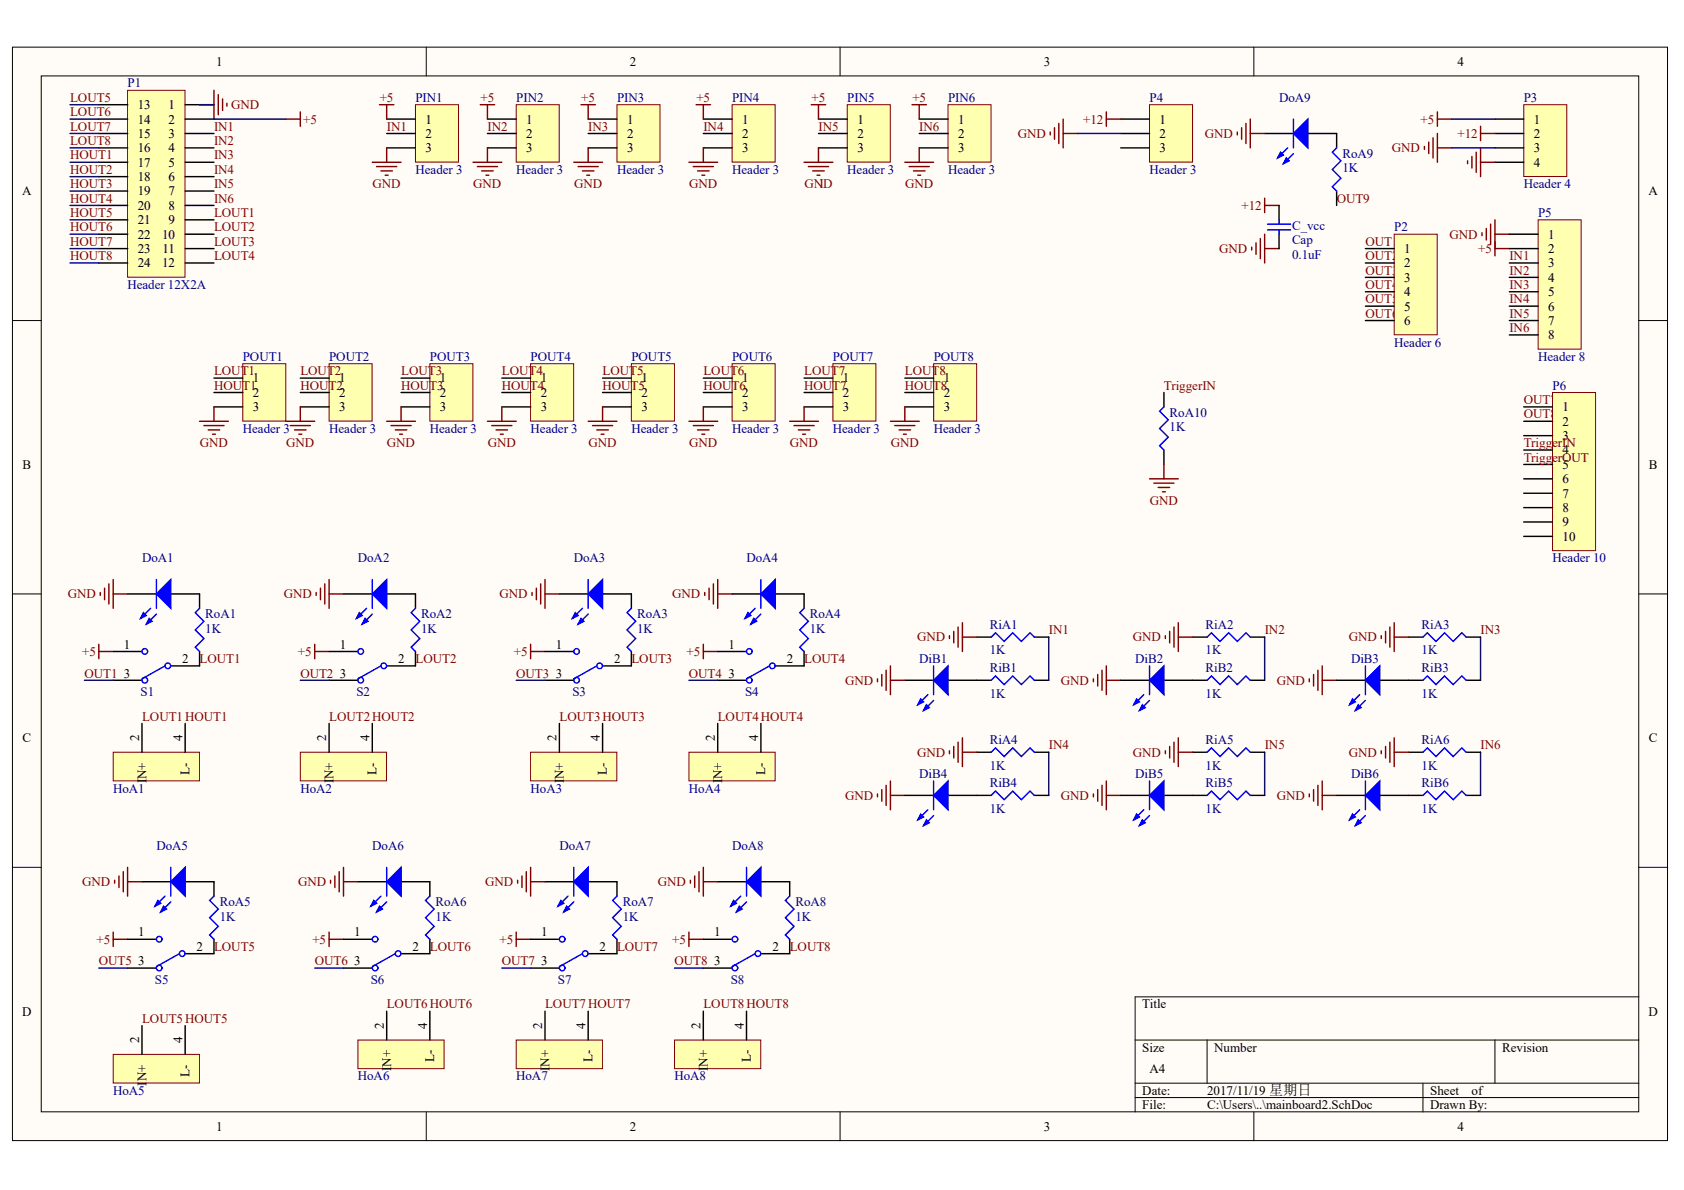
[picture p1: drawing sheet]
<svg xmlns="http://www.w3.org/2000/svg" width="297mm" height="210mm" viewBox="0 0 297 210" stroke-linecap="round" stroke-linejoin="round" font-family="sans-serif">
<defs><g id="words">
<g font-size="2.3">
<text x="38.1" y="11.6">1</text>
<text x="111.1" y="11.6">2</text>
<text x="184.1" y="11.6">3</text>
<text x="257.1" y="11.6">4</text>
<text x="24.3" y="19.3">13</text>
<text x="24.3" y="21.8">14</text>
<text x="29.7" y="19.3">1</text>
<text x="29.7" y="21.8">2</text>
<text x="75.1" y="21.8">1</text>
<text x="92.8" y="21.8">1</text>
<text x="110.6" y="21.8">1</text>
<text x="130.9" y="21.8">1</text>
<text x="151.2" y="21.8">1</text>
<text x="169" y="21.8">1</text>
<text x="204.5" y="21.8">1</text>
<text x="270.5" y="21.8">1</text>
<text x="24.3" y="24.3">15</text>
<text x="24.3" y="26.9">16</text>
<text x="24.3" y="29.4">17</text>
<text x="29.7" y="24.3">3</text>
<text x="29.7" y="26.9">4</text>
<text x="29.7" y="29.4">5</text>
<text x="75.1" y="24.3">2</text>
<text x="75.1" y="26.9">3</text>
<text x="92.8" y="24.3">2</text>
<text x="92.8" y="26.9">3</text>
<text x="110.6" y="24.3">2</text>
<text x="110.6" y="26.9">3</text>
<text x="130.9" y="24.3">2</text>
<text x="130.9" y="26.9">3</text>
<text x="151.2" y="24.3">2</text>
<text x="151.2" y="26.9">3</text>
<text x="169" y="24.3">2</text>
<text x="169" y="26.9">3</text>
<text x="204.5" y="24.3">2</text>
<text x="204.5" y="26.9">3</text>
<text x="270.5" y="24.3">2</text>
<text x="270.5" y="26.9">3</text>
<text x="270.5" y="29.4">4</text>
<text x="3.9" y="34.5">A</text>
<text x="24.3" y="31.9">18</text>
<text x="24.3" y="34.5">19</text>
<text x="29.7" y="31.9">6</text>
<text x="29.7" y="34.5">7</text>
<text x="290.8" y="34.5">A</text>
<text x="24.3" y="37">20</text>
<text x="24.3" y="39.5">21</text>
<text x="29.7" y="37">8</text>
<text x="29.7" y="39.5">9</text>
<text x="24.3" y="42.1">22</text>
<text x="24.3" y="44.6">23</text>
<text x="24.3" y="47.2">24</text>
<text x="28.6" y="42.1">10</text>
<text x="28.6" y="47.2">12</text>
<text x="28.7" y="44.6">11</text>
<text x="247.7" y="44.6">1</text>
<text x="247.7" y="47.2">2</text>
<text x="273.1" y="42.1">1</text>
<text x="273.1" y="44.6">2</text>
<text x="273.1" y="47.2">3</text>
<text x="247.7" y="49.7">3</text>
<text x="247.7" y="52.2">4</text>
<text x="273.1" y="49.7">4</text>
<text x="273.1" y="52.2">5</text>
<text x="247.7" y="54.8">5</text>
<text x="247.7" y="57.3">6</text>
<text x="273.1" y="54.8">6</text>
<text x="273.1" y="57.3">7</text>
<text x="273.1" y="59.8">8</text>
<text x="44.6" y="67.5">1</text>
<text x="44.6" y="70">2</text>
<text x="59.8" y="67.5">1</text>
<text x="59.8" y="70">2</text>
<text x="77.6" y="67.5">1</text>
<text x="77.6" y="70">2</text>
<text x="95.4" y="67.5">1</text>
<text x="95.4" y="70">2</text>
<text x="113.1" y="67.5">1</text>
<text x="113.1" y="70">2</text>
<text x="130.9" y="67.5">1</text>
<text x="130.9" y="70">2</text>
<text x="148.7" y="67.5">1</text>
<text x="148.7" y="70">2</text>
<text x="166.5" y="67.5">1</text>
<text x="166.5" y="70">2</text>
<text x="44.6" y="72.5">3</text>
<text x="59.8" y="72.5">3</text>
<text x="77.6" y="72.5">3</text>
<text x="95.4" y="72.5">3</text>
<text x="113.1" y="72.5">3</text>
<text x="130.9" y="72.5">3</text>
<text x="148.7" y="72.5">3</text>
<text x="166.5" y="72.5">3</text>
<text x="275.6" y="72.5">1</text>
<text x="275.6" y="75.1">2</text>
<text x="275.6" y="77.6">3</text>
<text x="4" y="82.7">B</text>
<text x="275.6" y="80.2">4</text>
<text x="275.6" y="82.7">5</text>
<text x="290.8" y="82.7">B</text>
<text x="275.6" y="85.2">6</text>
<text x="275.6" y="87.8">7</text>
<text x="275.6" y="90.3">8</text>
<text x="275.6" y="92.9">9</text>
<text x="275.6" y="95.4">10</text>
<text x="21.9" y="119.5">3</text>
<text x="21.9" y="114.4">1</text>
<text x="32.2" y="117">2</text>
<text x="60" y="119.5">3</text>
<text x="60" y="114.4">1</text>
<text x="70.2" y="117">2</text>
<text x="98" y="119.5">3</text>
<text x="98" y="114.4">1</text>
<text x="108.3" y="117">2</text>
<text x="128.5" y="119.5">3</text>
<text x="128.5" y="114.4">1</text>
<text x="138.8" y="117">2</text>
<text x="4" y="130.9">C</text>
<text x="24.5" y="130.7" transform="rotate(-90 24.5 130.7)">2</text>
<text x="32.2" y="130.7" transform="rotate(-90 32.2 130.7)">4</text>
<text x="57.5" y="130.7" transform="rotate(-90 57.5 130.7)">2</text>
<text x="65.2" y="130.7" transform="rotate(-90 65.2 130.7)">4</text>
<text x="98.2" y="130.7" transform="rotate(-90 98.2 130.7)">2</text>
<text x="105.8" y="130.7" transform="rotate(-90 105.8 130.7)">4</text>
<text x="126.1" y="130.7" transform="rotate(-90 126.1 130.7)">2</text>
<text x="133.7" y="130.7" transform="rotate(-90 133.7 130.7)">4</text>
<text x="290.8" y="130.9">C</text>
<text x="25.8" y="137.4" transform="rotate(-90 25.8 137.4)">N+</text>
<text x="33.4" y="136.6" transform="rotate(-90 33.4 136.6)">L-</text>
<text x="58.8" y="137.4" transform="rotate(-90 58.8 137.4)">N+</text>
<text x="66.4" y="136.6" transform="rotate(-90 66.4 136.6)">L-</text>
<text x="99.4" y="137.4" transform="rotate(-90 99.4 137.4)">N+</text>
<text x="107.1" y="136.6" transform="rotate(-90 107.1 136.6)">L-</text>
<text x="127.4" y="137.4" transform="rotate(-90 127.4 137.4)">N+</text>
<text x="135" y="136.6" transform="rotate(-90 135 136.6)">L-</text>
<text x="25.8" y="138.2" transform="rotate(-90 25.8 138.2)">I</text>
<text x="58.8" y="138.2" transform="rotate(-90 58.8 138.2)">I</text>
<text x="99.4" y="138.2" transform="rotate(-90 99.4 138.2)">I</text>
<text x="127.4" y="138.2" transform="rotate(-90 127.4 138.2)">I</text>
<text x="24.4" y="165.2">1</text>
<text x="34.7" y="167.7">2</text>
<text x="62.5" y="165.2">1</text>
<text x="72.8" y="167.7">2</text>
<text x="95.5" y="165.2">1</text>
<text x="105.8" y="167.7">2</text>
<text x="126" y="165.2">1</text>
<text x="136.2" y="167.7">2</text>
<text x="24.4" y="170.3">3</text>
<text x="62.5" y="170.3">3</text>
<text x="95.5" y="170.3">3</text>
<text x="126" y="170.3">3</text>
<text x="3.9" y="179.1">D</text>
<text x="201.5" y="177.9">Title</text>
<text x="290.8" y="179.1">D</text>
<text x="24.5" y="184" transform="rotate(-90 24.5 184)">2</text>
<text x="32.2" y="184" transform="rotate(-90 32.2 184)">4</text>
<text x="67.7" y="181.4" transform="rotate(-90 67.7 181.4)">2</text>
<text x="75.3" y="181.4" transform="rotate(-90 75.3 181.4)">4</text>
<text x="95.6" y="181.4" transform="rotate(-90 95.6 181.4)">2</text>
<text x="103.3" y="181.4" transform="rotate(-90 103.3 181.4)">4</text>
<text x="123.6" y="181.4" transform="rotate(-90 123.6 181.4)">2</text>
<text x="131.2" y="181.4" transform="rotate(-90 131.2 181.4)">4</text>
<text x="201.5" y="185.5">Size</text>
<text x="214.2" y="185.5">Number</text>
<text x="265" y="185.5">Revision</text>
<text x="25.8" y="191.5" transform="rotate(-90 25.8 191.5)">I</text>
<text x="25.8" y="190.7" transform="rotate(-90 25.8 190.7)">N+</text>
<text x="33.4" y="189.9" transform="rotate(-90 33.4 189.9)">L-</text>
<text x="69" y="188.9" transform="rotate(-90 69 188.9)">I</text>
<text x="69" y="188.2" transform="rotate(-90 69 188.2)">N+</text>
<text x="76.6" y="187.4" transform="rotate(-90 76.6 187.4)">L-</text>
<text x="96.9" y="188.9" transform="rotate(-90 96.9 188.9)">I</text>
<text x="96.9" y="188.2" transform="rotate(-90 96.9 188.2)">N+</text>
<text x="104.5" y="187.4" transform="rotate(-90 104.5 187.4)">L-</text>
<text x="124.8" y="188.9" transform="rotate(-90 124.8 188.9)">I</text>
<text x="124.8" y="188.2" transform="rotate(-90 124.8 188.2)">N+</text>
<text x="132.5" y="187.4" transform="rotate(-90 132.5 187.4)">L-</text>
<text x="202.8" y="189.3">A4</text>
<text x="201.5" y="193.1">Date:</text>
<text x="201.5" y="195.6">File:</text>
<text x="212.9" y="193.1">2017/11/19 星期日</text>
<text x="212.9" y="195.6">C:\Users\..\mainboard2.SchDoc</text>
<text x="252.3" y="193.1">Sheet</text>
<text x="252.3" y="195.6">Drawn By:</text>
<text x="259.6" y="193.1">of</text>
<text x="38.1" y="199.4">1</text>
<text x="111.1" y="199.4">2</text>
<text x="184.1" y="199.4">3</text>
<text x="257.1" y="199.4">4</text>
</g>
<g font-size="2.3" fill="#800000">
<text x="12.4" y="18">LOUT5</text>
<text x="67" y="18">+5</text>
<text x="84.8" y="18">+5</text>
<text x="102.5" y="18">+5</text>
<text x="122.8" y="18">+5</text>
<text x="143.1" y="18">+5</text>
<text x="160.9" y="18">+5</text>
<text x="12.4" y="20.5">LOUT6</text>
<text x="12.4" y="23.1">LOUT7</text>
<text x="37.8" y="23.1">IN1</text>
<text x="40.8" y="19.3">GND</text>
<text x="53.5" y="21.8">+5</text>
<text x="68.2" y="23.1">IN1</text>
<text x="86" y="23.1">IN2</text>
<text x="103.7" y="23.1">IN3</text>
<text x="124.1" y="23.1">IN4</text>
<text x="144.4" y="23.1">IN5</text>
<text x="162.1" y="23.1">IN6</text>
<text x="191.1" y="21.8">+12</text>
<text x="250.6" y="21.8">+5</text>
<text x="12.4" y="25.6">LOUT8</text>
<text x="12.4" y="28.1">HOUT1</text>
<text x="37.8" y="25.6">IN2</text>
<text x="37.8" y="28.1">IN3</text>
<text x="179.5" y="24.3">GND</text>
<text x="212.5" y="24.3">GND</text>
<text x="245.5" y="26.9">GND</text>
<text x="257.1" y="24.3">+12</text>
<text x="12.4" y="30.7">HOUT2</text>
<text x="12.4" y="33.2">HOUT3</text>
<text x="12.4" y="35.7">HOUT4</text>
<text x="37.8" y="30.7">IN4</text>
<text x="37.8" y="33.2">IN5</text>
<text x="37.8" y="35.7">IN6</text>
<text x="65.7" y="33.2">GND</text>
<text x="83.5" y="33.2">GND</text>
<text x="101.3" y="33.2">GND</text>
<text x="121.6" y="33.2">GND</text>
<text x="141.9" y="33.2">GND</text>
<text x="144.4" y="33.2">1</text>
<text x="159.7" y="33.2">GND</text>
<text x="235.8" y="35.7">OUT9</text>
<text x="12.4" y="38.3">HOUT5</text>
<text x="12.4" y="40.8">HOUT6</text>
<text x="37.8" y="38.3">LOUT1</text>
<text x="37.8" y="40.8">LOUT2</text>
<text x="219" y="37">+12</text>
<text x="12.4" y="43.3">HOUT7</text>
<text x="12.4" y="45.9">HOUT8</text>
<text x="37.8" y="43.3">LOUT3</text>
<text x="37.8" y="45.9">LOUT4</text>
<text x="215.1" y="44.6">GND</text>
<text x="240.8" y="43.3">OUT1</text>
<text x="240.8" y="45.9">OUT2</text>
<text x="255.7" y="42.1">GND</text>
<text x="260.7" y="44.6">+5</text>
<text x="266.2" y="45.9">IN1</text>
<text x="240.8" y="48.4">OUT3</text>
<text x="240.8" y="51">OUT4</text>
<text x="240.8" y="53.5">OUT5</text>
<text x="266.2" y="48.4">IN2</text>
<text x="266.2" y="51">IN3</text>
<text x="266.2" y="53.5">IN4</text>
<text x="240.8" y="56">OUT6</text>
<text x="266.2" y="56">IN5</text>
<text x="266.2" y="58.6">IN6</text>
<text x="37.8" y="68.7">HOUT1</text>
<text x="37.8" y="66.2">LOUT1</text>
<text x="53" y="68.7">HOUT2</text>
<text x="53" y="66.2">LOUT2</text>
<text x="70.7" y="68.7">HOUT3</text>
<text x="70.7" y="66.2">LOUT3</text>
<text x="88.5" y="68.7">HOUT4</text>
<text x="88.5" y="66.2">LOUT4</text>
<text x="106.3" y="68.7">HOUT5</text>
<text x="106.3" y="66.2">LOUT5</text>
<text x="124.1" y="68.7">HOUT6</text>
<text x="124.1" y="66.2">LOUT6</text>
<text x="141.8" y="68.7">HOUT7</text>
<text x="141.8" y="66.2">LOUT7</text>
<text x="159.6" y="68.7">HOUT8</text>
<text x="159.6" y="66.2">LOUT8</text>
<text x="205.3" y="68.7">TriggerIN</text>
<text x="268.8" y="71.3">OUT7</text>
<text x="268.8" y="73.8">OUT8</text>
<text x="35.3" y="78.9">GND</text>
<text x="50.5" y="78.9">GND</text>
<text x="68.3" y="78.9">GND</text>
<text x="86" y="78.9">GND</text>
<text x="103.8" y="78.9">GND</text>
<text x="121.6" y="78.9">GND</text>
<text x="139.3" y="78.9">GND</text>
<text x="157.1" y="78.9">GND</text>
<text x="268.8" y="78.9">TriggerIN</text>
<text x="268.8" y="81.4">TriggerOUT</text>
<text x="202.8" y="89.1">GND</text>
<text x="12" y="105.5">GND</text>
<text x="50" y="105.5">GND</text>
<text x="88.1" y="105.5">GND</text>
<text x="118.6" y="105.5">GND</text>
<text x="161.8" y="113.1">GND</text>
<text x="185" y="111.9">IN1</text>
<text x="199.8" y="113.1">GND</text>
<text x="223.1" y="111.9">IN2</text>
<text x="237.9" y="113.1">GND</text>
<text x="261.1" y="111.9">IN3</text>
<text x="14.5" y="115.7">+5</text>
<text x="14.9" y="119.5">OUT1</text>
<text x="35.2" y="117">LOUT1</text>
<text x="52.6" y="115.7">+5</text>
<text x="53" y="119.5">OUT2</text>
<text x="73.3" y="117">LOUT2</text>
<text x="90.6" y="115.7">+5</text>
<text x="91" y="119.5">OUT3</text>
<text x="111.4" y="117">LOUT3</text>
<text x="121.1" y="115.7">+5</text>
<text x="121.5" y="119.5">OUT4</text>
<text x="141.8" y="117">LOUT4</text>
<text x="149.1" y="120.8">GND</text>
<text x="187.1" y="120.8">GND</text>
<text x="225.2" y="120.8">GND</text>
<text x="25.1" y="127.1">LOUT1HOUT1</text>
<text x="58.1" y="127.1">LOUT2HOUT2</text>
<text x="98.7" y="127.1">LOUT3HOUT3</text>
<text x="126.6" y="127.1">LOUT4HOUT4</text>
<text x="161.8" y="133.5">GND</text>
<text x="185" y="132.2">IN4</text>
<text x="199.8" y="133.5">GND</text>
<text x="223.1" y="132.2">IN5</text>
<text x="237.9" y="133.5">GND</text>
<text x="261.1" y="132.2">IN6</text>
<text x="149.1" y="141.1">GND</text>
<text x="187.1" y="141.1">GND</text>
<text x="225.2" y="141.1">GND</text>
<text x="14.5" y="156.3">GND</text>
<text x="52.6" y="156.3">GND</text>
<text x="85.6" y="156.3">GND</text>
<text x="116" y="156.3">GND</text>
<text x="17" y="166.5">+5</text>
<text x="37.8" y="167.7">LOUT5</text>
<text x="55.1" y="166.5">+5</text>
<text x="75.8" y="167.7">LOUT6</text>
<text x="88.1" y="166.5">+5</text>
<text x="108.8" y="167.7">LOUT7</text>
<text x="118.6" y="166.5">+5</text>
<text x="139.3" y="167.7">LOUT8</text>
<text x="17.4" y="170.3">OUT5</text>
<text x="55.5" y="170.3">OUT6</text>
<text x="88.5" y="170.3">OUT7</text>
<text x="119" y="170.3">OUT8</text>
<text x="68.2" y="177.9">LOUT6HOUT6</text>
<text x="96.1" y="177.9">LOUT7HOUT7</text>
<text x="124.1" y="177.9">LOUT8HOUT8</text>
<text x="25.1" y="180.4">LOUT5HOUT5</text>
</g>
<g font-size="2.3" fill="#000080">
<text x="22.5" y="15.4">P1</text>
<text x="73.3" y="18">PIN1</text>
<text x="91" y="18">PIN2</text>
<text x="108.8" y="18">PIN3</text>
<text x="129.1" y="18">PIN4</text>
<text x="149.4" y="18">PIN5</text>
<text x="167.2" y="18">PIN6</text>
<text x="202.8" y="18">P4</text>
<text x="225.6" y="18">DoA9</text>
<text x="268.8" y="18">P3</text>
<text x="236.8" y="27.9">RoA9</text>
<text x="73.3" y="30.7">Header 3</text>
<text x="91" y="30.7">Header 3</text>
<text x="108.8" y="30.7">Header 3</text>
<text x="129.1" y="30.7">Header 3</text>
<text x="149.4" y="30.7">Header 3</text>
<text x="167.2" y="30.7">Header 3</text>
<text x="202.8" y="30.7">Header 3</text>
<text x="236.8" y="30.4">1K</text>
<text x="268.8" y="33.2">Header 4</text>
<text x="227.9" y="40.6">C_vcc</text>
<text x="245.9" y="40.8">P2</text>
<text x="271.3" y="38.3">P5</text>
<text x="227.9" y="45.6">0.1uF</text>
<text x="227.9" y="43.1">Cap</text>
<text x="22.5" y="51">Header 12X2A</text>
<text x="42.8" y="63.7">POUT1</text>
<text x="58.1" y="63.7">POUT2</text>
<text x="75.8" y="63.7">POUT3</text>
<text x="93.6" y="63.7">POUT4</text>
<text x="111.4" y="63.7">POUT5</text>
<text x="129.1" y="63.7">POUT6</text>
<text x="146.9" y="63.7">POUT7</text>
<text x="164.7" y="63.7">POUT8</text>
<text x="245.9" y="61.1">Header 6</text>
<text x="271.3" y="63.7">Header 8</text>
<text x="273.8" y="68.7">P6</text>
<text x="42.8" y="76.4">Header 3</text>
<text x="58.1" y="76.4">Header 3</text>
<text x="75.8" y="76.4">Header 3</text>
<text x="93.6" y="76.4">Header 3</text>
<text x="111.4" y="76.4">Header 3</text>
<text x="129.1" y="76.4">Header 3</text>
<text x="146.9" y="76.4">Header 3</text>
<text x="164.7" y="76.4">Header 3</text>
<text x="206.3" y="76.1">1K</text>
<text x="206.3" y="73.5">RoA10</text>
<text x="25.1" y="99.2">DoA1</text>
<text x="63.1" y="99.2">DoA2</text>
<text x="101.2" y="99.2">DoA3</text>
<text x="131.7" y="99.2">DoA4</text>
<text x="273.8" y="99.2">Header 10</text>
<text x="36.2" y="111.6">1K</text>
<text x="36.2" y="109.1">RoA1</text>
<text x="74.3" y="111.6">1K</text>
<text x="74.3" y="109.1">RoA2</text>
<text x="112.4" y="111.6">1K</text>
<text x="112.4" y="109.1">RoA3</text>
<text x="142.8" y="111.6">1K</text>
<text x="142.8" y="109.1">RoA4</text>
<text x="174.6" y="110.9">RiA1</text>
<text x="212.7" y="110.9">RiA2</text>
<text x="250.8" y="110.9">RiA3</text>
<text x="162.1" y="117">DiB1</text>
<text x="174.6" y="118.5">RiB1</text>
<text x="174.6" y="115.4">1K</text>
<text x="200.2" y="117">DiB2</text>
<text x="212.7" y="115.4">1K</text>
<text x="212.7" y="118.5">RiB2</text>
<text x="238.3" y="117">DiB3</text>
<text x="250.8" y="115.4">1K</text>
<text x="250.8" y="118.5">RiB3</text>
<text x="24.8" y="122.8">S1</text>
<text x="62.9" y="122.8">S2</text>
<text x="101" y="122.8">S3</text>
<text x="131.4" y="122.8">S4</text>
<text x="174.6" y="123.1">1K</text>
<text x="212.7" y="123.1">1K</text>
<text x="250.8" y="123.1">1K</text>
<text x="174.6" y="131.2">RiA4</text>
<text x="212.7" y="131.2">RiA5</text>
<text x="250.8" y="131.2">RiA6</text>
<text x="162.1" y="137.3">DiB4</text>
<text x="174.6" y="135.7">1K</text>
<text x="200.2" y="137.3">DiB5</text>
<text x="212.7" y="135.7">1K</text>
<text x="238.3" y="137.3">DiB6</text>
<text x="250.8" y="135.7">1K</text>
<text x="20" y="139.8">HoA1</text>
<text x="53" y="139.8">HoA2</text>
<text x="93.6" y="139.8">HoA3</text>
<text x="121.5" y="139.8">HoA4</text>
<text x="174.6" y="143.3">1K</text>
<text x="174.6" y="138.8">RiB4</text>
<text x="212.7" y="143.3">1K</text>
<text x="212.7" y="138.8">RiB5</text>
<text x="250.8" y="143.3">1K</text>
<text x="250.8" y="138.8">RiB6</text>
<text x="27.6" y="150">DoA5</text>
<text x="65.7" y="150">DoA6</text>
<text x="98.7" y="150">DoA7</text>
<text x="129.1" y="150">DoA8</text>
<text x="38.8" y="159.9">RoA5</text>
<text x="76.8" y="159.9">RoA6</text>
<text x="109.8" y="159.9">RoA7</text>
<text x="140.3" y="159.9">RoA8</text>
<text x="38.8" y="162.4">1K</text>
<text x="76.8" y="162.4">1K</text>
<text x="109.8" y="162.4">1K</text>
<text x="140.3" y="162.4">1K</text>
<text x="27.3" y="173.6">S5</text>
<text x="65.4" y="173.6">S6</text>
<text x="98.4" y="173.6">S7</text>
<text x="128.9" y="173.6">S8</text>
<text x="63.1" y="190.6">HoA6</text>
<text x="91" y="190.6">HoA7</text>
<text x="119" y="190.6">HoA8</text>
<text x="20" y="193.1">HoA5</text>
</g>
</g></defs>
<g fill="#fffcf8" stroke="#000" stroke-width=".18">
<path d="M2.2 8.3h291.9v192.9h-291.9z"/>
<path d="M7.3 13.4h281.8v182.7h-281.8z"/>
</g>
<g fill="none" stroke="#000" stroke-width=".18">
<path d="M75.2 8.3v5.1M148.2 8.3v5.1M221.2 8.3v5.1M2.2 56.5h5.1M289.1 56.5h5.1M2.2 104.8h5.1M289.1 104.8h5.1M2.2 153h5.1M289.1 153h5.1M289.1 175.8h-88.9v20.3M75.2 196.1v5.1M148.2 196.1v5.1"/>
<path d="M200.2 183.4h88.9M200.2 191.1h88.9M200.2 193.6h88.9M212.9 183.4v7.7M221.2 196.1v5.1M251 191.1v5M263.7 183.4v7.7"/>
</g>
<path d="M262.9 39.5v3.6M263.7 38.8v6.3M261.4 41.1v.5M262.2 40.3v2M263.7 41.3h2.5M263.7 43.9h2.5" fill="none" stroke="#800000" stroke-width=".25"/>
<path d="M159.6 120h5.1M167.2 120h7.6M182.5 120h2.5" fill="none" stroke="#000" stroke-width=".25"/>
<g fill="#00f" stroke="#00f" stroke-width=".25">
<path d="M164.7 120l2.5-2.5v5z"/>
<path d="M162.4 123.3l.5 .5-1 .5z"/>
<path d="M163.4 124.3l.5 .5-1 .5z"/>
</g>
<path d="M164.7 117.5v5M174.8 120l.8-.8 1.5 1.6 1.5-1.6 1.6 1.6 1.5-1.6 .8 .8M163.7 122.5l-1.8 1.8M164.7 123.5l-1.8 1.8" fill="none" stroke="#00f" stroke-width=".25"/>
<path d="M22.5 15.9h10.1v33h-10.1z" fill="#ffffb0" stroke="#800000" stroke-width=".18"/>
<g fill="none" stroke="#000" stroke-width=".25">
<path d="M17.4 18.5h5.1M32.7 18.5h5M17.4 21h5.1M17.4 23.5h5.1M17.4 26.1h5.1M17.4 28.6h5.1M17.4 31.2h5.1M17.4 33.7h5.1M17.4 36.2h5.1M17.4 38.8h5.1M32.7 21h5M32.7 23.5h5"/>
<path d="M32.7 26.1h5M32.7 28.6h5M32.7 31.2h5M32.7 33.7h5M32.7 36.2h5M32.7 38.8h5M17.4 41.3h5.1M17.4 43.9h5.1M17.4 46.4h5.1M32.7 41.3h5M32.7 43.9h5M32.7 46.4h5"/>
</g>
<g fill="none" stroke="#800000" stroke-width=".25">
<path d="M35.2 18.5h2.5M37.7 15.9v5.1M38.5 16.7v3.5M39.3 17.5v2M40 18.2v.5M154.8 119.7v.5M155.5 119v2M156.3 118.2v3.6M157.1 117.5v5M157.1 120h2.5M192.9 119.7v.5M193.6 119v2"/>
<path d="M194.4 118.2v3.6M195.1 120h2.6M195.1 117.5v5M230.9 119.7v.5M231.7 119v2M232.5 118.2v3.6M233.2 120h2.6M233.2 117.5v5M155.5 139.3v2M156.3 138.5v3.6M157.1 137.8v5M193.6 139.3v2"/>
<path d="M194.4 138.5v3.6M195.1 137.8v5M231.7 139.3v2M232.5 138.5v3.6M233.2 137.8v5M154.8 140v.6M157.1 140.3h2.5M192.9 140v.6M195.1 140.3h2.6M230.9 140v.6M233.2 140.3h2.6"/>
</g>
<path d="M185 112.4v7.6M223.1 112.4v7.6M261.2 112.4v7.6M185 132.7v7.6M223.1 132.7v7.6M261.2 132.7v7.6" fill="none" stroke="#000080" stroke-width=".25"/>
<path d="M268.8 18.5h7.6v12.6h-7.6z" fill="#ffffb0" stroke="#800000" stroke-width=".18"/>
<g fill="none" stroke="#000" stroke-width=".25">
<path d="M263.7 21h5.1M263.7 23.5h5.1M263.7 26.1h5.1M263.7 28.6h5.1M22.5 104.8h5.1M30.1 104.8h5.1v2.5M35.2 114.9v2.6M172.3 112.4h2.5M182.5 112.4h2.5M197.7 120h5.1M205.3 120h7.6M210.4 112.4h2.5"/>
<path d="M220.5 112.4h2.6M220.5 120h2.6M235.8 120h5M243.4 120h7.6M248.5 112.4h2.5M258.6 112.4h2.6M258.6 120h2.6M172.3 132.7h2.5M182.5 132.7h2.5M210.4 132.7h2.5M220.5 132.7h2.6M248.5 132.7h2.5"/>
<path d="M258.6 132.7h2.6M159.6 140.3h5.1M167.2 140.3h7.6M182.5 140.3h2.5M197.7 140.3h5.1M205.3 140.3h7.6M220.5 140.3h2.6M235.8 140.3h5M243.4 140.3h7.6M258.6 140.3h2.6"/>
</g>
<g fill="none" stroke="#800000" stroke-width=".25">
<path d="M53 19.7v2.6M253.5 19.7v2.6M50.4 21h2.6M251.3 25.8v.5M252 25.1v2M252.8 24.3v3.6M253.5 23.5v5.1M253.5 21h2.6M253.5 26.1h2.6M258.9 28.4v.5M259.6 27.6v2M260.4 26.8v3.6"/>
<path d="M261.2 22.3v2.5M261.2 26.1v5.1M261.2 23.5h2.5M261.2 28.6h2.5M17.4 113.6v2.6M17.4 114.9h2.6M17.7 104.5v.5M18.4 103.8v2M19.2 103v3.5M20 102.2v5.1M20 104.8h2.5M167.5 112.1v.5"/>
<path d="M168.2 111.4v2M169 110.6v3.6M169.8 109.8v5.1M169.8 112.4h2.5M205.6 112.1v.5M206.3 111.4v2M207.1 110.6v3.6M207.8 112.4h2.6M207.8 109.8v5.1M243.6 112.1v.5M244.4 111.4v2M245.2 110.6v3.6"/>
<path d="M245.9 112.4h2.6M245.9 109.8v5.1M167.5 132.4v.5M168.2 131.7v2M169 130.9v3.6M169.8 130.1v5.1M169.8 132.7h2.5M205.6 132.4v.5M206.3 131.7v2M207.1 130.9v3.6M207.8 130.1v5.1M207.8 132.7h2.6"/>
<path d="M243.6 132.4v.5M244.4 131.7v2M245.2 130.9v3.6M245.9 130.1v5.1M245.9 132.7h2.6"/>
</g>
<path d="M256.1 21h7.6M256.1 26.1h7.6" fill="none" stroke="#000080" stroke-width=".25"/>
<g fill="#00f" stroke="#00f" stroke-width=".25">
<path d="M27.6 104.8l2.5-2.6v5.1z"/>
<path d="M25.3 108.1l.5 .5-1 .5z"/>
<path d="M26.3 109.1l.5 .5-1 .5z"/>
<path d="M202.8 120l2.5-2.5v5z"/>
<path d="M200.5 123.3l.5 .5-1 .5z"/>
<path d="M201.5 124.3l.5 .5-1 .5z"/>
<path d="M240.8 120l2.6-2.5v5z"/>
<path d="M238.6 123.3l.5 .5-1 .5z"/>
<path d="M239.6 124.3l.5 .5-1 .5z"/>
<path d="M164.7 140.3l2.5-2.5v5z"/>
<path d="M162.4 143.6l.5 .5-1 .5z"/>
<path d="M163.4 144.6l.5 .5-1 .5z"/>
<path d="M202.8 140.3l2.5-2.5v5z"/>
<path d="M200.5 143.6l.5 .5-1 .5z"/>
<path d="M201.5 144.6l.5 .5-1 .5z"/>
<path d="M240.8 140.3l2.6-2.5v5z"/>
<path d="M238.6 143.6l.5 .5-1 .5z"/>
<path d="M239.6 144.6l.5 .5-1 .5z"/>
</g>
<g fill="none" stroke="#00f" stroke-width=".25">
<path d="M26.6 107.3l-1.8 1.8M27.6 108.3l-1.8 1.8M27.6 102.2v5.1M35.2 107.3l-.8 .8 1.6 1.5-1.6 1.5 1.6 1.5-1.6 1.6 .8 .7M174.8 112.4l.8-.8 1.5 1.5 1.5-1.5 1.6 1.5 1.5-1.5 .8 .8M202.8 117.5v5M212.9 112.4l.8-.8 1.5 1.5 1.5-1.5 1.5 1.5 1.6-1.5 .7 .8M212.9 120l.8-.8 1.5 1.6 1.5-1.6 1.5 1.6 1.6-1.6 .7 .8M240.8 117.5v5M251 112.4l.8-.8 1.5 1.5 1.5-1.5 1.5 1.5 1.6-1.5 .7 .8M251 120l.8-.8 1.5 1.6 1.5-1.6 1.5 1.6 1.6-1.6 .7 .8M164.7 137.8v5"/>
<path d="M174.8 132.7l.8-.8 1.5 1.5 1.5-1.5 1.6 1.5 1.5-1.5 .8 .8M201.7 122.5l-1.7 1.8M202.8 123.5l-1.8 1.8M202.8 137.8v5M212.9 132.7l.8-.8 1.5 1.5 1.5-1.5 1.5 1.5 1.6-1.5 .7 .8M239.8 122.5l-1.7 1.8M240.8 123.5l-1.7 1.8M240.8 137.8v5M251 132.7l.8-.8 1.5 1.5 1.5-1.5 1.5 1.5 1.6-1.5 .7 .8M163.7 142.8l-1.8 1.8M164.7 143.9l-1.8 1.7M174.8 140.3l.8-.8 1.5 1.6 1.5-1.6 1.6 1.6 1.5-1.6 .8 .8"/>
<path d="M201.7 142.8l-1.7 1.8M202.8 143.9l-1.8 1.7M212.9 140.3l.8-.8 1.5 1.6 1.5-1.6 1.5 1.6 1.6-1.6 .7 .8M239.8 142.8l-1.7 1.8M240.8 143.9l-1.7 1.7M251 140.3l.8-.8 1.5 1.6 1.5-1.6 1.5 1.6 1.6-1.6 .7 .8"/>
</g>
<path d="M20 132.7h15.2v5h-15.2z" fill="#ffffb0" stroke="#800000" stroke-width=".18"/>
<path d="M25 127.6v5.1M32.7 127.6v5.1" fill="none" stroke="#000" stroke-width=".25"/>
<path d="M53 132.7h15.2v5h-15.2z" fill="#ffffb0" stroke="#800000" stroke-width=".18"/>
<path d="M58.1 127.6v5.1M65.7 127.6v5.1" fill="none" stroke="#000" stroke-width=".25"/>
<path d="M93.6 132.7h15.2v5h-15.2z" fill="#ffffb0" stroke="#800000" stroke-width=".18"/>
<path d="M98.7 127.6v5.1M106.3 127.6v5.1" fill="none" stroke="#000" stroke-width=".25"/>
<path d="M121.5 132.7h15.2v5h-15.2z" fill="#ffffb0" stroke="#800000" stroke-width=".18"/>
<path d="M126.6 127.6v5.1M134.2 127.6v5.1" fill="none" stroke="#000" stroke-width=".25"/>
<path d="M20 186h15.2v5h-15.2z" fill="#ffffb0" stroke="#800000" stroke-width=".18"/>
<path d="M25 180.9v5.1M32.7 180.9v5.1" fill="none" stroke="#000" stroke-width=".25"/>
<path d="M63.1 183.4h15.2v5.1h-15.2z" fill="#ffffb0" stroke="#800000" stroke-width=".18"/>
<path d="M68.2 178.4v5M75.8 178.4v5" fill="none" stroke="#000" stroke-width=".25"/>
<path d="M91.1 183.4h15.2v5.1h-15.2z" fill="#ffffb0" stroke="#800000" stroke-width=".18"/>
<path d="M96.1 178.4v5M103.7 178.4v5" fill="none" stroke="#000" stroke-width=".25"/>
<path d="M119 183.4h15.2v5.1h-15.2z" fill="#ffffb0" stroke="#800000" stroke-width=".18"/>
<path d="M225.6 36.2v2.6M225.6 41.3v2.6M20 120h5M20 114.9h5M30.1 117.5h5.1M124.1 178.4v5M131.7 178.4v5" fill="none" stroke="#000" stroke-width=".25"/>
<path d="M223.1 35v2.5M223.1 36.2h2.5M220.8 43.6v.5M221.5 42.8v2.1M222.3 42.1v3.5M223.1 41.3v5.1M223.1 43.9h2.5" fill="none" stroke="#800000" stroke-width=".25"/>
<g fill="none" stroke="#00f" stroke-width=".25">
<path d="M223.6 39.5h4M225.6 38.8v.7M223.6 40.6h4M225.6 40.6v.7M29.1 117.5l-4.1 2.2"/>
<circle cx="25.5" cy="114.9" r=".5"/>
<circle cx="25.5" cy="120" r=".5"/>
<circle cx="29.6" cy="117.4" r=".5"/>
</g>
<g fill="none" stroke="#000080" stroke-width=".25">
<path d="M12.4 18.5h5M35.2 18.5h2.5M12.4 21h5M12.4 23.5h5M12.4 26.1h5M12.4 28.6h5M12.4 31.2h5M12.4 33.7h5M12.4 36.2h5M12.4 38.8h5M37.7 21h12.7M12.4 41.3h5"/>
<path d="M12.4 43.9h5M12.4 46.4h5"/>
</g>
<path d="M202.8 18.5h7.6v10.1h-7.6z" fill="#ffffb0" stroke="#800000" stroke-width=".18"/>
<g fill="none" stroke="#000" stroke-width=".25">
<path d="M197.7 21h5.1M197.7 23.5h5.1M197.7 26.1h5.1M58.1 120h5M58.1 114.9h5M60.6 104.8h5.1M68.2 104.8h5.1v2.5M73.3 114.9v2.6h-5.1M96.1 120h5.1M96.1 114.9h5.1M98.7 104.8h5M106.3 104.8h5.1v2.5"/>
<path d="M111.4 114.9v2.6h-5.1M126.6 120h5.1M126.6 114.9h5.1M129.1 104.8h5.1M136.8 104.8h5v2.5M141.8 114.9v2.6h-5M25 155.5h5.1M32.7 155.5h5v2.6M63.1 155.5h5.1M70.7 155.5h5.1v2.6M96.1 155.5h5.1M103.7 155.5h5.1v2.6"/>
<path d="M126.6 155.5h5.1M134.2 155.5h5.1v2.6M22.5 170.8h5.1M22.5 165.7h5.1M37.7 165.7v2.5h-5M60.6 170.8h5.1M60.6 165.7h5.1M75.8 165.7v2.5h-5.1M93.6 170.8h5.1M93.6 165.7h5.1M108.8 165.7v2.5h-5.1M124.1 170.8h5"/>
<path d="M124.1 165.7h5M139.3 165.7v2.5h-5.1"/>
</g>
<g fill="none" stroke="#800000" stroke-width=".25">
<path d="M195.1 19.7v2.6M185.2 23.3v.5M186 22.5v2.1M186.8 21.8v3.5M187.5 21v5.1M187.5 23.5h2.6M195.1 21h2.6M55.5 113.6v2.6M55.5 114.9h2.6M55.8 104.5v.5M56.5 103.8v2M57.3 103v3.5"/>
<path d="M58.1 102.2v5.1M58.1 104.8h2.5M93.6 114.9h2.5M93.6 113.6v2.6M93.8 104.5v.5M94.6 103.8v2M95.4 103v3.5M96.1 104.8h2.6M96.1 102.2v5.1M124.1 114.9h2.5M124.1 113.6v2.6M124.3 104.5v.5"/>
<path d="M125.1 103.8v2M125.8 103v3.5M126.6 104.8h2.5M126.6 102.2v5.1M20.2 155.3v.5M21 154.5v2M21.7 153.8v3.5M22.5 153v5.1M22.5 155.5h2.5M58.3 155.3v.5M59.1 154.5v2M59.8 153.8v3.5"/>
<path d="M60.6 155.5h2.5M60.6 153v5.1M91.3 155.3v.5M92.1 154.5v2M92.8 153.8v3.5M93.6 153v5.1M93.6 155.5h2.5M121.8 155.3v.5M122.5 154.5v2M123.3 153.8v3.5M124.1 153v5.1M124.1 155.5h2.5"/>
<path d="M20 164.4v2.5M20 165.7h2.5M58.1 164.4v2.5M58.1 165.7h2.5M91.1 165.7h2.5M91.1 164.4v2.5M121.5 165.7h2.6M121.5 164.4v2.5"/>
</g>
<path d="M190.1 23.5h7.6M14.9 120h5.1M53 120h5.1M91.1 120h5M121.5 120h5.1M17.4 170.8h5.1M55.5 170.8h5.1M88.5 170.8h5.1M119 170.8h5.1" fill="none" stroke="#000080" stroke-width=".25"/>
<g fill="#00f" stroke="#00f" stroke-width=".25">
<path d="M65.7 104.8l2.5-2.6v5.1z"/>
<path d="M63.4 108.1l.5 .5-1 .5z"/>
<path d="M64.4 109.1l.5 .5-1 .5z"/>
<path d="M103.7 104.8l2.6-2.6v5.1z"/>
<path d="M101.5 108.1l.5 .5-1 .5z"/>
<path d="M102.5 109.1l.5 .5-1 .5z"/>
<path d="M134.2 104.8l2.6-2.6v5.1z"/>
<path d="M131.9 108.1l.5 .5-1 .5z"/>
<path d="M132.9 109.1l.6 .5-1.1 .5z"/>
<path d="M30.1 155.5l2.6-2.5v5.1z"/>
<path d="M27.8 158.8l.5 .5-1 .5z"/>
<path d="M28.9 159.8l.5 .6-1.1 .5z"/>
<path d="M68.2 155.5l2.5-2.5v5.1z"/>
<path d="M65.9 158.8l.5 .5-1 .5z"/>
<path d="M66.9 159.8l.5 .6-1 .5z"/>
<path d="M101.2 155.5l2.5-2.5v5.1z"/>
<path d="M98.9 158.8l.5 .5-1 .5z"/>
<path d="M99.9 159.8l.5 .6-1 .5z"/>
<path d="M131.7 155.5l2.5-2.5v5.1z"/>
<path d="M129.4 158.8l.5 .5-1 .5z"/>
<path d="M130.4 159.8l.5 .6-1 .5z"/>
</g>
<g fill="none" stroke="#00f" stroke-width=".25">
<path d="M64.7 107.3l-1.8 1.8M65.7 108.3l-1.8 1.8M65.7 102.2v5.1M67.2 117.5l-4.1 2.2M73.3 107.3l-.8 .8 1.5 1.5-1.5 1.5 1.5 1.5-1.5 1.6 .8 .7M102.7 107.3l-1.7 1.8M103.7 108.3l-1.7 1.8M103.7 102.2v5.1M105.3 117.5l-4.1 2.2M111.4 107.3l-.8 .8 1.5 1.5-1.5 1.5 1.5 1.5-1.5 1.6 .8 .7M133.2 107.3l-1.8 1.8M134.2 108.3l-1.8 1.8"/>
<path d="M134.2 102.2v5.1M135.7 117.5l-4 2.2M141.8 107.3l-.7 .8 1.5 1.5-1.5 1.5 1.5 1.5-1.5 1.6 .7 .7M29.1 158.1l-1.8 1.7M30.1 159.1l-1.8 1.8M30.1 153v5.1M37.7 158.1l-.7 .7 1.5 1.6-1.5 1.5 1.5 1.5-1.5 1.5 .7 .8M67.2 158.1l-1.8 1.7M68.2 159.1l-1.8 1.8M68.2 153v5.1M75.8 158.1l-.7 .7 1.5 1.6-1.5 1.5 1.5 1.5-1.5 1.5 .7 .8M100.2 158.1l-1.8 1.7"/>
<path d="M101.2 159.1l-1.8 1.8M101.2 153v5.1M108.8 158.1l-.7 .7 1.5 1.6-1.5 1.5 1.5 1.5-1.5 1.5 .7 .8M130.7 158.1l-1.8 1.7M131.7 159.1l-1.8 1.8M131.7 153v5.1M139.3 158.1l-.8 .7 1.6 1.6-1.6 1.5 1.6 1.5-1.6 1.5 .8 .8M31.6 168.2l-4 2.3M69.7 168.2l-4 2.3M102.7 168.2l-4 2.3M133.2 168.2l-4.1 2.3"/>
<circle cx="63.6" cy="120" r=".5"/>
<circle cx="63.6" cy="114.9" r=".5"/>
<circle cx="67.7" cy="117.4" r=".5"/>
<circle cx="101.7" cy="114.9" r=".5"/>
<circle cx="101.7" cy="120" r=".5"/>
<circle cx="105.8" cy="117.4" r=".5"/>
<circle cx="132.2" cy="120" r=".5"/>
<circle cx="132.2" cy="114.9" r=".5"/>
<circle cx="136.2" cy="117.4" r=".5"/>
<circle cx="28.1" cy="165.7" r=".5"/>
<circle cx="28.1" cy="170.7" r=".5"/>
<circle cx="32.1" cy="168.2" r=".5"/>
<circle cx="66.2" cy="165.7" r=".5"/>
<circle cx="66.2" cy="170.7" r=".5"/>
<circle cx="70.2" cy="168.2" r=".5"/>
<circle cx="99.2" cy="165.7" r=".5"/>
<circle cx="99.2" cy="170.7" r=".5"/>
<circle cx="103.2" cy="168.2" r=".5"/>
<circle cx="129.6" cy="165.7" r=".5"/>
<circle cx="129.6" cy="170.7" r=".5"/>
<circle cx="133.7" cy="168.2" r=".5"/>
</g>
<path d="M271.3 38.8h7.6v22.8h-7.6z" fill="#ffffb0" stroke="#800000" stroke-width=".18"/>
<path d="M223.1 23.5h5M230.7 23.5h5.1v2.6M235.8 33.7v2.5M266.2 41.3h5.1M266.2 43.9h5.1M266.2 46.4h5.1M266.2 48.9h5.1M266.2 51.5h5.1M266.2 54h5.1M266.2 56.5h5.1M266.2 59.1h5.1" fill="none" stroke="#000" stroke-width=".25"/>
<g fill="#00f" stroke="#00f" stroke-width=".25">
<path d="M228.1 23.5l2.6-2.5v5.1z"/>
<path d="M225.9 26.8l.5 .6-1 .5z"/>
<path d="M226.9 27.9l.5 .5-1 .5z"/>
</g>
<path d="M227.1 26.1l-1.7 1.8M228.1 27.1l-1.7 1.8M228.1 21v5.1M235.8 26.1l-.8 .7 1.5 1.6-1.5 1.5 1.5 1.5-1.5 1.5 .8 .8" fill="none" stroke="#00f" stroke-width=".25"/>
<path d="M218.2 23.3v.5M219 22.5v2.1M219.8 21.8v3.5M220.5 21v5.1M220.5 23.5h2.6" fill="none" stroke="#800000" stroke-width=".25"/>
<path d="M245.9 41.3h7.6v17.8h-7.6z" fill="#ffffb0" stroke="#800000" stroke-width=".18"/>
<path d="M240.8 43.9h5.1M240.8 46.4h5.1M240.8 48.9h5.1M240.8 51.5h5.1M240.8 54h5.1M240.8 56.5h5.1" fill="none" stroke="#000" stroke-width=".25"/>
<path d="M273.8 69.2h7.6v27.9h-7.6z" fill="#ffffb0" stroke="#800000" stroke-width=".18"/>
<path d="M268.8 71.8h5M268.8 74.3h5M268.8 76.8h5M268.8 79.4h5M268.8 81.9h5M268.8 84.5h5M268.8 87h5M268.8 89.5h5M268.8 92.1h5M268.8 94.6h5" fill="none" stroke="#000" stroke-width=".25"/>
<path d="M73.3 18.5h7.6v10.1h-7.6z" fill="#ffffb0" stroke="#800000" stroke-width=".18"/>
<path d="M68.2 21h5.1M68.2 23.5h5.1M68.2 26.1h5.1" fill="none" stroke="#000" stroke-width=".25"/>
<path d="M91.1 18.5h7.5v10.1h-7.5z" fill="#ffffb0" stroke="#800000" stroke-width=".18"/>
<path d="M86 21h5.1M86 23.5h5.1M86 26.1h5.1" fill="none" stroke="#000" stroke-width=".25"/>
<path d="M108.8 18.5h7.6v10.1h-7.6z" fill="#ffffb0" stroke="#800000" stroke-width=".18"/>
<path d="M103.7 21h5.1M103.7 23.5h5.1M103.7 26.1h5.1" fill="none" stroke="#000" stroke-width=".25"/>
<path d="M129.1 18.5h7.6v10.1h-7.6z" fill="#ffffb0" stroke="#800000" stroke-width=".18"/>
<path d="M124.1 21h5M124.1 23.5h5M124.1 26.1h5" fill="none" stroke="#000" stroke-width=".25"/>
<path d="M149.4 18.5h7.6v10.1h-7.6z" fill="#ffffb0" stroke="#800000" stroke-width=".18"/>
<path d="M144.4 21h5M144.4 23.5h5M144.4 26.1h5" fill="none" stroke="#000" stroke-width=".25"/>
<path d="M167.2 18.5h7.6v10.1h-7.6z" fill="#ffffb0" stroke="#800000" stroke-width=".18"/>
<path d="M162.1 21h5.1M162.1 23.5h5.1M162.1 26.1h5.1" fill="none" stroke="#000" stroke-width=".25"/>
<g fill="none" stroke="#800000" stroke-width=".25">
<path d="M66.9 18.5h2.6M68.2 18.5v2.5M84.7 18.5h2.5M86 18.5v2.5M102.5 18.5h2.5M103.7 18.5v2.5M122.8 18.5h2.5M124.1 18.5v2.5M143.1 18.5h2.5M144.4 18.5v2.5M160.9 18.5h2.5M162.1 18.5v2.5"/>
<path d="M65.7 28.6h5M66.4 29.4h3.6M67.2 30.1h2M68 30.9h.5M68.2 26.1v2.5M83.4 28.6h5.1M84.2 29.4h3.6M85 30.1h2M85.7 30.9h.5M86 26.1v2.5M101.2 28.6h5.1M102 29.4h3.5"/>
<path d="M102.7 30.1h2.1M103.5 30.9h.5M103.7 26.1v2.5M121.5 28.6h5.1M122.3 29.4h3.5M123 30.1h2.1M123.8 30.9h.5M124.1 26.1v2.5M141.8 28.6h5.1M142.6 29.4h3.5M143.4 30.1h2M144.1 30.9h.5"/>
<path d="M144.4 26.1v2.5M159.6 28.6h5.1M160.4 29.4h3.5M161.1 30.1h2.1M161.9 30.9h.5M162.1 26.1v2.5"/>
</g>
<path d="M42.8 64.2h7.6v10.1h-7.6z" fill="#ffffb0" stroke="#800000" stroke-width=".18"/>
<path d="M37.7 66.7h5.1M37.7 69.2h5.1M37.7 71.8h5.1" fill="none" stroke="#000" stroke-width=".25"/>
<path d="M58.1 64.2h7.5v10.1h-7.5z" fill="#ffffb0" stroke="#800000" stroke-width=".18"/>
<path d="M53 66.7h5.1M53 69.2h5.1M53 71.8h5.1" fill="none" stroke="#000" stroke-width=".25"/>
<path d="M75.8 64.2h7.6v10.1h-7.6z" fill="#ffffb0" stroke="#800000" stroke-width=".18"/>
<path d="M70.7 66.7h5.1M70.7 69.2h5.1M70.7 71.8h5.1" fill="none" stroke="#000" stroke-width=".25"/>
<path d="M93.6 64.2h7.6v10.1h-7.6z" fill="#ffffb0" stroke="#800000" stroke-width=".18"/>
<path d="M88.5 66.7h5.1M88.5 69.2h5.1M88.5 71.8h5.1" fill="none" stroke="#000" stroke-width=".25"/>
<path d="M111.4 64.2h7.6v10.1h-7.6z" fill="#ffffb0" stroke="#800000" stroke-width=".18"/>
<path d="M106.3 66.7h5.1M106.3 69.2h5.1M106.3 71.8h5.1" fill="none" stroke="#000" stroke-width=".25"/>
<path d="M129.1 64.2h7.6v10.1h-7.6z" fill="#ffffb0" stroke="#800000" stroke-width=".18"/>
<path d="M124.1 66.7h5M124.1 69.2h5M124.1 71.8h5" fill="none" stroke="#000" stroke-width=".25"/>
<g fill="none" stroke="#800000" stroke-width=".25">
<path d="M35.2 74.3h5.1M36 75.1h3.5M36.7 75.8h2.1M37.5 76.6h.5M37.7 71.8v2.5M50.4 74.3h5.1M51.2 75.1h3.5M52 75.8h2M52.7 76.6h.5M53 71.8v2.5M68.2 74.3h5.1M69 75.1h3.5"/>
<path d="M69.7 75.8h2.1M70.5 76.6h.5M70.7 71.8v2.5M86 74.3h5.1M86.7 75.1h3.6M87.5 75.8h2M88.3 76.6h.5M88.5 71.8v2.5M103.7 74.3h5.1M104.5 75.1h3.6M105.3 75.8h2M106 76.6h.5"/>
<path d="M106.3 71.8v2.5M121.5 74.3h5.1M122.3 75.1h3.5M123 75.8h2.1M123.8 76.6h.5M124.1 71.8v2.5"/>
</g>
<path d="M146.9 64.2h7.6v10.1h-7.6z" fill="#ffffb0" stroke="#800000" stroke-width=".18"/>
<path d="M141.8 66.7h5.1M141.8 69.2h5.1M141.8 71.8h5.1" fill="none" stroke="#000" stroke-width=".25"/>
<path d="M164.7 64.2h7.6v10.1h-7.6z" fill="#ffffb0" stroke="#800000" stroke-width=".18"/>
<path d="M159.6 66.7h5.1M159.6 69.2h5.1M159.6 71.8h5.1M205.3 69.2v2.6M205.3 79.4v2.5" fill="none" stroke="#000" stroke-width=".25"/>
<g fill="none" stroke="#800000" stroke-width=".25">
<path d="M139.3 74.3h5.1M140.1 75.1h3.5M140.8 75.8h2M141.6 76.6h.5M141.8 71.8v2.5M157.1 74.3h5M157.8 75.1h3.6M158.6 75.8h2M159.3 76.6h.6M159.6 71.8v2.5M202.8 84.5h5M203.5 85.2h3.6"/>
<path d="M204.3 86h2M205 86.7h.6M205.3 81.9v2.6"/>
</g>
<path d="M205.3 71.8l-.8 .7 1.6 1.6-1.6 1.5 1.6 1.5-1.6 1.5 .8 .8" fill="none" stroke="#00f" stroke-width=".25"/>
<use href="#words"/>
</svg>
